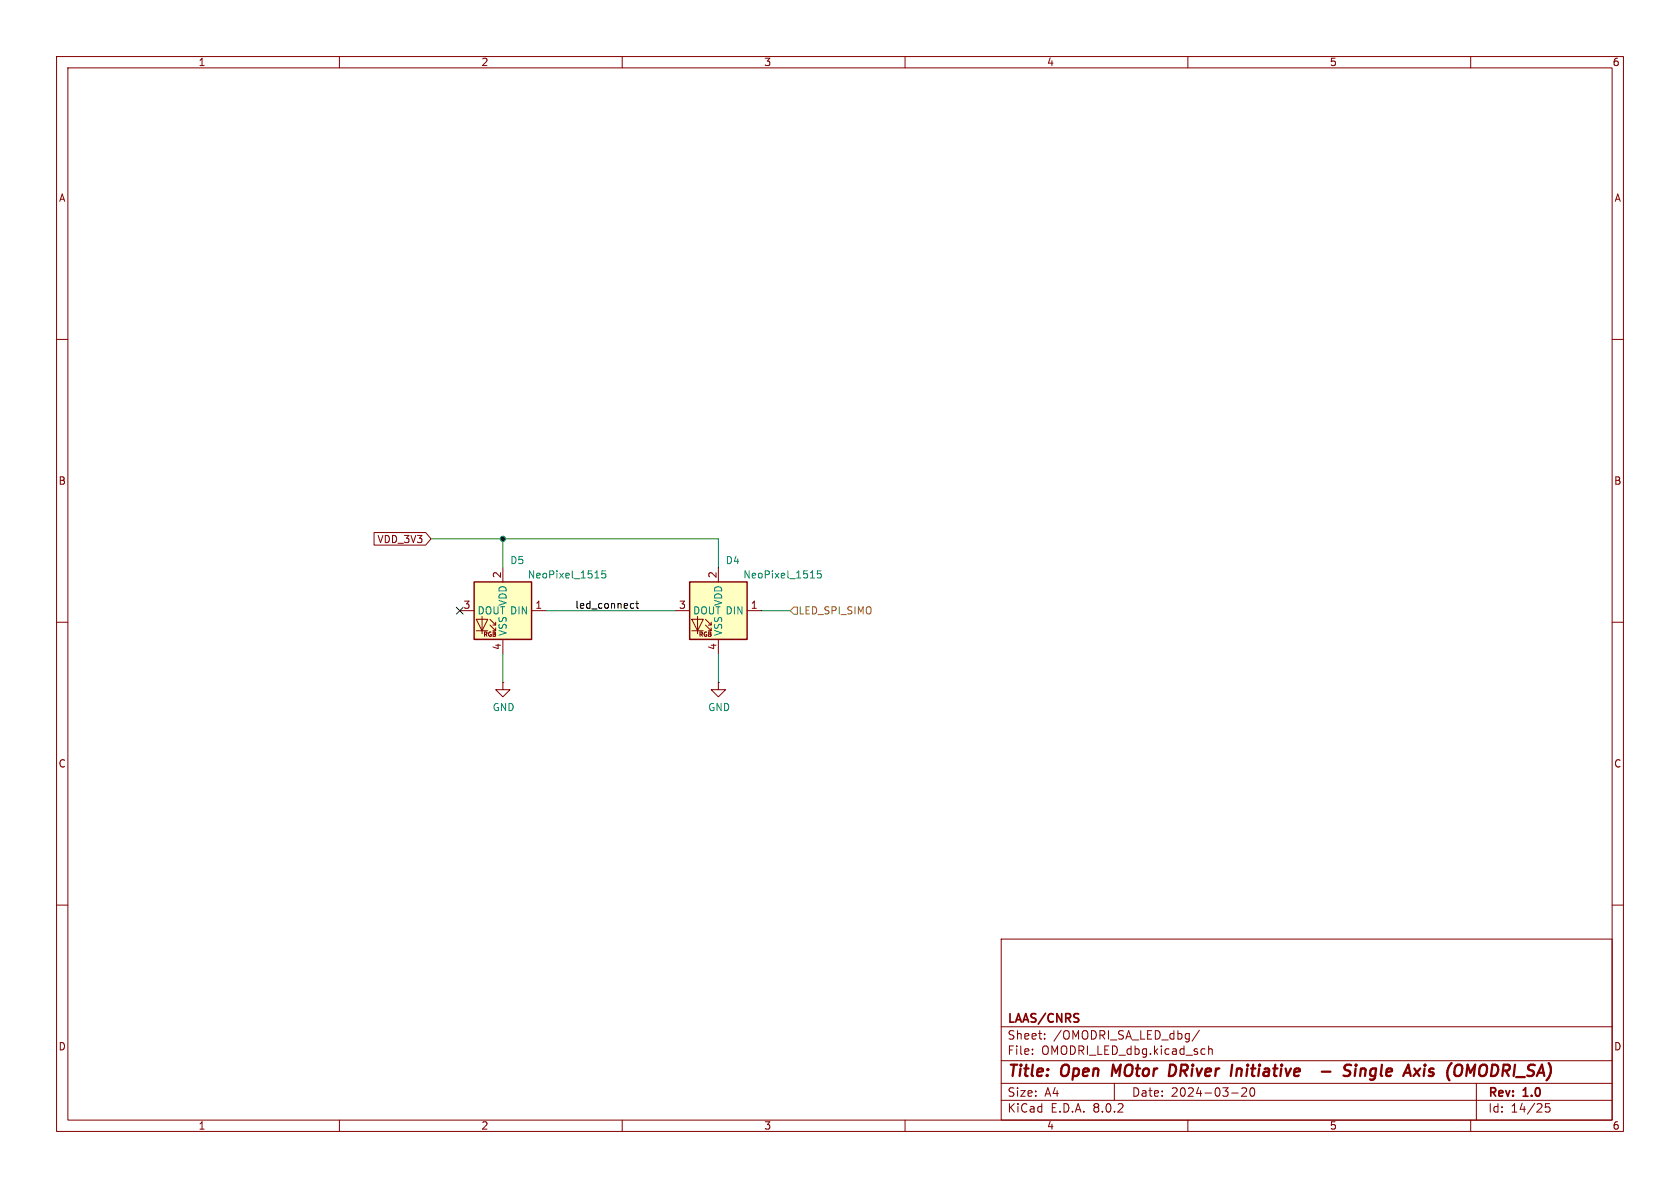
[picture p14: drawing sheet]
<svg xmlns="http://www.w3.org/2000/svg" width="297mm" height="210mm" viewBox="0 0 297 210" stroke-linecap="round" stroke-linejoin="round" font-family="sans-serif">
<defs><g id="words">
<g font-size="2.8" fill="#840000">
<text x="178" y="190.9">Title:</text>
<text x="187.7" y="190.9">Open</text>
<text x="197.4" y="190.9">MOtor</text>
<text x="208.3" y="190.9">DRiver</text>
<text x="220.1" y="190.9">Initiative</text>
<text x="237.7" y="190.9">-</text>
<text x="242.5" y="190.9">Single</text>
<text x="254" y="190.9">Axis</text>
<text x="262.2" y="190.9">(OMODRI_SA)</text>
</g>
<g font-size="2.1" fill="#840000">
<text x="178" y="184">Sheet:</text>
<text x="178" y="181.2">LAAS/CNRS</text>
<text x="186.2" y="184">/OMODRI_SA_LED_dbg/</text>
<text x="178" y="186.7">File:</text>
<text x="184.1" y="186.7">OMODRI_LED_dbg.kicad_sch</text>
<text x="178" y="196.9">KiCad</text>
<text x="178" y="194.1">Size:</text>
<text x="184.7" y="194.1">A4</text>
<text x="185.7" y="196.9">E.D.A.</text>
<text x="193.3" y="196.9">8.0.2</text>
<text x="200" y="194.1">Date:</text>
<text x="207" y="194.1">2024-03-20</text>
<text x="263" y="194.3">Rev:</text>
<text x="263" y="196.9">Id:</text>
<text x="267.1" y="196.9">14/25</text>
<text x="269.4" y="194.3">1.0</text>
</g>
<g font-size="1.8" fill="#840000">
<text x="35" y="11.9">1</text>
<text x="85" y="11.9">2</text>
<text x="135" y="11.9">3</text>
<text x="185" y="11.9">4</text>
<text x="235" y="11.9">5</text>
<text x="285" y="11.9">6</text>
<text x="10.3" y="35.9">A</text>
<text x="285.3" y="35.9">A</text>
<text x="10.3" y="85.9">B</text>
<text x="285.3" y="85.9">B</text>
<text x="66.6" y="96.2">VDD_3V3</text>
<text x="81.8" y="107.7">3</text>
<text x="88.6" y="102.3" transform="rotate(-90 88.6 102.3)">2</text>
<text x="94.5" y="107.7">1</text>
<text x="119.9" y="107.7">3</text>
<text x="126.7" y="102.3" transform="rotate(-90 126.7 102.3)">2</text>
<text x="132.6" y="107.7">1</text>
<text x="88.6" y="115" transform="rotate(-90 88.6 115)">4</text>
<text x="126.7" y="115" transform="rotate(-90 126.7 115)">4</text>
<text x="10.3" y="135.9">C</text>
<text x="285.3" y="135.9">C</text>
<text x="10.3" y="185.9">D</text>
<text x="285.3" y="185.9">D</text>
<text x="35" y="199.9">1</text>
<text x="85" y="199.9">2</text>
<text x="135" y="199.9">3</text>
<text x="185" y="199.9">4</text>
<text x="235" y="199.9">5</text>
<text x="285" y="199.9">6</text>
</g>
<g font-size="1.8" fill="#008484">
<text x="90.1" y="99.9">D5</text>
<text x="128.2" y="99.9">D4</text>
<text x="89.8" y="107.2" transform="rotate(-90 89.8 107.2)">VDD</text>
<text x="93.2" y="102.5">NeoPixel_1515</text>
<text x="127.9" y="107.2" transform="rotate(-90 127.9 107.2)">VDD</text>
<text x="131.3" y="102.5">NeoPixel_1515</text>
<text x="84.3" y="108.8">DOUT DIN</text>
<text x="89.8" y="112.5" transform="rotate(-90 89.8 112.5)">VSS</text>
<text x="122.4" y="108.8">DOUT DIN</text>
<text x="127.9" y="112.5" transform="rotate(-90 127.9 112.5)">VSS</text>
<text x="87" y="125.9">GND</text>
<text x="125.1" y="125.9">GND</text>
</g>
<text font-size="1.8" x="101.6" y="107.7">led_connect</text>
<text font-size="1.8" fill="#848400" x="141.1" y="108.8">LED_SPI_SIMO</text>
<g font-size="1.1" fill="#840000">
<text x="85.3" y="112.8">RGB</text>
<text x="123.4" y="112.8">RGB</text>
</g>
</g></defs>
<g fill="none" stroke="#840000" stroke-width=".18">
<path d="M10 10h277v190h-277zM12 12h273v186h-273zM60 10v2M110 10v2M160 10v2M210 10v2M260 10v2M10 60h2M285 60h2M10 110h2M285 110h2M10 160h2"/>
<path d="M285 160h2M177 166h108v32h-108zM60 198v2M110 198v2M160 198v2M177 194.5h108M177 191.5h108M177 187.5h108M177 181.5h108M182.5 186.3v.1M182.5 185.5v.1M184.7 183.6v.1"/>
<path d="M184.7 182.8v.1M197 191.5v3M210 198v2M212 182.1l-1.3 2M212.9 185.4l.1 .1M213 186.3l-.1 .1M213.7 184.9v1.5M213.7 185.5l.2-.1 .3 .1 .1 .9M217.7 193.2h1.2M219.5 192.4l.6-.1 .2 .1 .1 .3-.9 1.1h.9M221.2 192.4l.1-.1a.81 .81 0 0 1 .6 .6 .81 .81 0 0 1-.3 .8l-.1 .1a.81 .81 0 0 1-.6-.6 .81 .81 0 0 1 .3-.8zM260 198v2"/>
<path d="M261 191.5v6.5M274 195.1h-.8v.7l.2-.1h.5l.1 .3v.5l-.3 .1-.5-.1"/>
</g>
<g fill="none" stroke="#840000" stroke-width=".4">
<path d="M196.8 188.2l-.3 2M207.6 188.3l-.7-.1-.3 2h.5l.5-.3M218.7 188.9l-.2 1.3M219.3 188.9l-.6 .2M233.7 189.4h1.5M238.9 188.3a.85 .85 0 0 0-1.1 .1l-.1 .4v.2M239.7 188.9l-.2 1.3M239.7 188.2v.2M239.7 188.2l-.1 .1 .1 .1M239.7 188.2l.1 .1-.1 .1M240.6 189.1a.49 .49 0 0 1 .8 .1l-.1 1M240.6 188.9l-.2 1.3"/>
<path d="M251.9 188.2l-.1 .1 .1 .1M251.9 188.2l.1 .1-.1 .1M251.9 188.2v.2M252.6 190.1l.5 .1M253.3 188.9l-.5 .1-.1 .3v.1l.5 .1M261.6 188.9l-.1 1"/>
</g>
<path d="M121.9 102.9h10.2v10.1h-10.2z" fill="#ffffc2"/>
<g fill="none" stroke="#840000" stroke-width=".18">
<path d="M119.4 108h2.5M122.3 109.5h2l-1 2zM122.3 111.5h2M123.3 109v3M124.7 110.5l1 1v-.5M124.7 109.5l1 1v-.5M125.2 111.5h.5M125.2 110.5h.5M127 100.3v2.6M127 113v2.6M132.1 108h2.5M88.9 120.7v1.2h1.3l-1.3 1.3-1.3-1.3h1.3"/>
<path d="M88.9 120.7h.1M127 120.7v1.2h1.3l-1.3 1.3-1.3-1.3h1.3M127 120.7h.1"/>
</g>
<path d="M121.9 102.9h10.2v10.1h-10.2z" fill="none" stroke="#840000" stroke-width=".25"/>
<path d="M143.3 102.2h.7M145.1 100.9h-.6v.6l.2-.1 .4 .1 .1 .1-.1 .5-.1 .1-.5-.1" fill="none" stroke="#008484" stroke-width=".18"/>
<path d="M83.8 102.9h10.2v10.1h-10.2z" fill="#ffffc2"/>
<path d="M66.1 94.1h9.1l1 1.2-1 1.1h-9.1zM81.3 108h2.5M84.2 109.5h2l-1 2zM84.2 111.5h2M85.2 109v3M86.6 110.5l1 1v-.5M86.6 109.5l1 1v-.5M87.1 111.5h.5M87.1 110.5h.5M88.9 100.3v2.6M88.9 113v2.6M94 108h2.5" fill="none" stroke="#840000" stroke-width=".18"/>
<path d="M83.8 102.9h10.2v10.1h-10.2z" fill="none" stroke="#840000" stroke-width=".25"/>
<path d="M105.2 102.2h.7M107 100.9h-.6v.6l.2-.1 .4 .1 .1 .1-.1 .5-.1 .1-.5-.1" fill="none" stroke="#008484" stroke-width=".18"/>
<path d="M140.3 107.3h.7v1.3h-.7l-.6-.6z" fill="none" stroke="#848400" stroke-width=".18"/>
<path d="M111.7 106.7h.3M112 107.5h-.3M112.4 106.7h.5M112.6 106.3v1l.3 .2" fill="none" stroke="#000" stroke-width=".18"/>
<path d="M76.2 95.3h50.8v5M88.9 95.3v5M88.9 115.6v5.1M96.5 108h22.9M127 115.6v5.1M134.6 108h5.1" fill="none" stroke="#008400" stroke-width=".18"/>
<path d="M80.7 107.3l1.2 1.3M81.9 107.3l-1.2 1.3" fill="none" stroke="#000084" stroke-width=".18"/>
<circle cx="88.9" cy="95.3" r=".46" fill="#008400" stroke="#008400" stroke-width=".18"/>
<use href="#words"/>
</svg>
